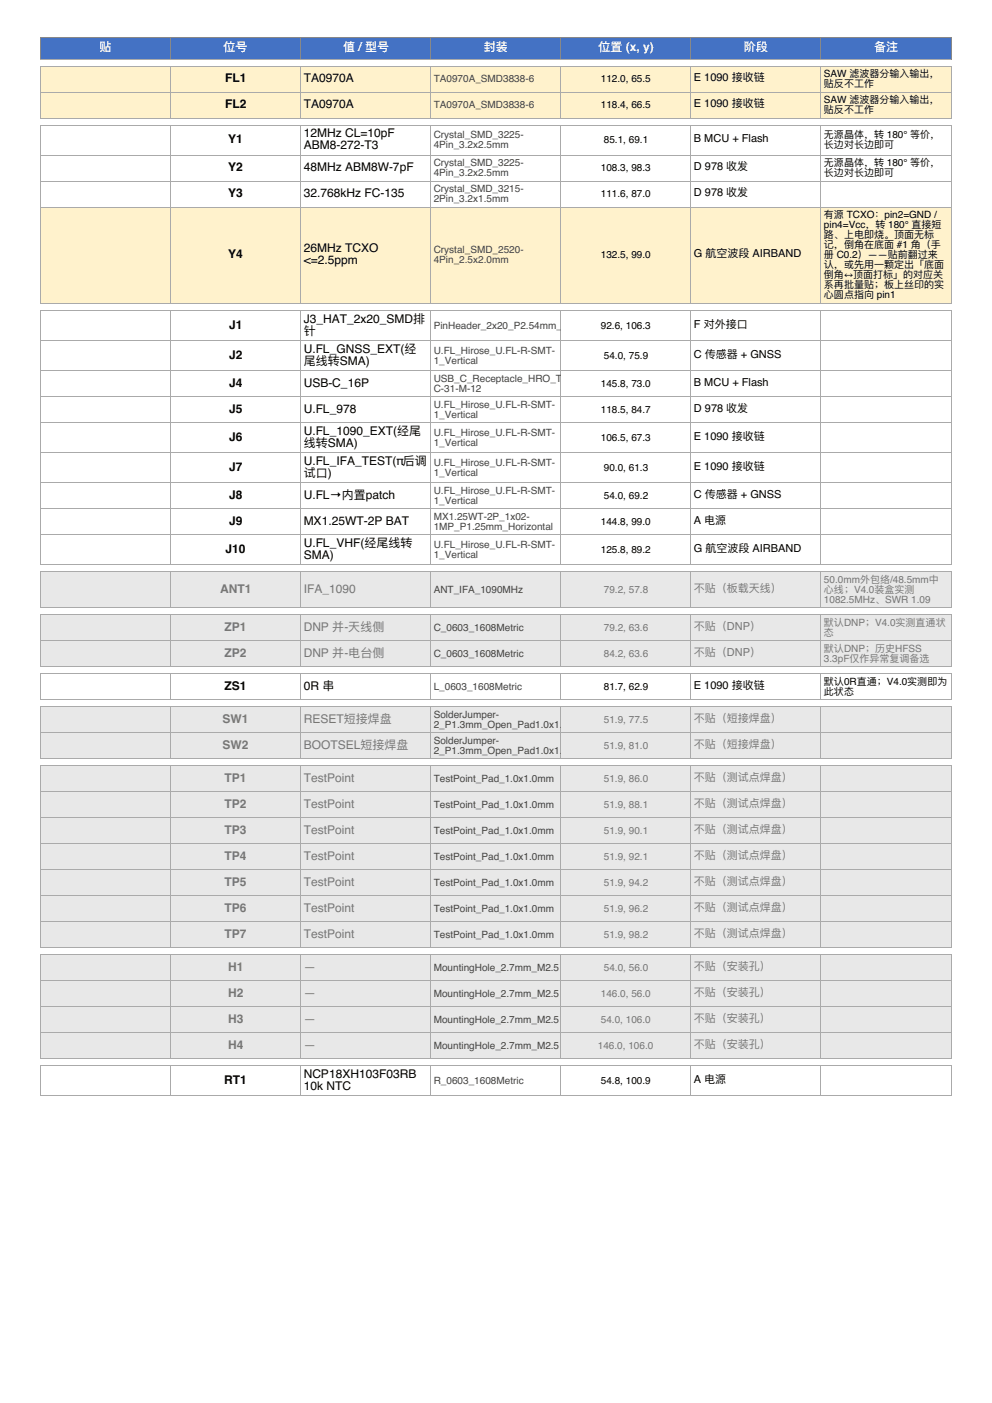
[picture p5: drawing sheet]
<svg xmlns="http://www.w3.org/2000/svg" width="210mm" height="297mm" viewBox="0 0 210 297" stroke-linecap="round" stroke-linejoin="round" font-family="sans-serif">
<defs><g id="words">
<g font-size="2.5" fill="#fff">
<text x="21.1" y="10.9">贴</text>
<text x="47.3" y="10.9">位号</text>
<text x="72.6" y="10.9">值 /型号</text>
<text x="102.4" y="10.9">封装</text>
<text x="126.6" y="10.9">位置 (x, y)</text>
<text x="157.4" y="10.9">阶段</text>
<text x="184.9" y="10.9">备注</text>
</g>
<g font-size="2.5">
<text x="47.6" y="17.5">FL1</text>
<text x="64.3" y="17.5">TA0970A</text>
<text x="47.6" y="23">FL2</text>
<text x="64.3" y="23">TA0970A</text>
<text x="64.3" y="29.1">12MHz CL=10pF</text>
<text x="48.3" y="30.4">Y1</text>
<text x="64.3" y="31.7">ABM8-272-T3</text>
<text x="48.3" y="36.3">Y2</text>
<text x="48.3" y="41.8">Y3</text>
<text x="64.3" y="36.3">48MHz ABM8W-7pF</text>
<text x="64.3" y="41.8">32.768kHz FC-135</text>
<text x="64.3" y="53.5">26MHz TCXO</text>
<text x="48.3" y="54.7">Y4</text>
<text x="64.3" y="56">&lt;=2.5ppm</text>
<text x="48.5" y="69.5">J1</text>
<text x="64.3" y="68.3">J3_HAT_2x20_SMD排</text>
<text x="64.3" y="70.8">针</text>
<text x="48.5" y="75.9">J2</text>
<text x="64.3" y="74.6">U.FL_GNSS_EXT(经</text>
<text x="64.3" y="77.2">尾线转SMA)</text>
<text x="48.5" y="81.8">J4</text>
<text x="64.3" y="81.8">USB-C_16P</text>
<text x="48.5" y="87.3">J5</text>
<text x="64.3" y="87.3">U.FL_978</text>
<text x="48.5" y="93.3">J6</text>
<text x="64.3" y="92">U.FL_1090_EXT(经尾</text>
<text x="64.3" y="94.5">线转SMA)</text>
<text x="48.5" y="99.6">J7</text>
<text x="64.3" y="98.3">U.FL_IFA_TEST(π后调</text>
<text x="64.3" y="100.9">试⼝)</text>
<text x="48.5" y="105.5">J8</text>
<text x="64.3" y="105.5">U.FL→内置patch</text>
<text x="48.5" y="111">J9</text>
<text x="64.3" y="111">MX1.25WT-2P BAT</text>
<text x="47.7" y="117">J10</text>
<text x="64.3" y="115.7">U.FL_VHF(经尾线转</text>
<text x="64.3" y="118.2">SMA)</text>
<text x="47.5" y="146">ZS1</text>
<text x="64.3" y="146">0R 串</text>
<text x="47.4" y="229.4">RT1</text>
<text x="64.3" y="228.1">NCP18XH103F03RB</text>
<text x="64.3" y="230.7">10k NTC</text>
</g>
<g font-size="2.5" fill="#777">
<text x="46.6" y="125.4">ANT1</text>
<text x="64.3" y="125.4">IFA_1090</text>
<text x="47.5" y="133.5">ZP1</text>
<text x="64.3" y="133.5">DNP 并-天线侧</text>
<text x="47.5" y="139">ZP2</text>
<text x="64.3" y="139">DNP 并-电台侧</text>
<text x="47.1" y="153">SW1</text>
<text x="64.3" y="153">RESET短接焊盘</text>
<text x="47.1" y="158.5">SW2</text>
<text x="64.3" y="158.5">BOOTSEL短接焊盘</text>
<text x="47.5" y="165.5">TP1</text>
<text x="64.3" y="165.5">TestPoint</text>
<text x="47.5" y="171">TP2</text>
<text x="64.3" y="171">TestPoint</text>
<text x="47.5" y="176.5">TP3</text>
<text x="64.3" y="176.5">TestPoint</text>
<text x="47.5" y="182">TP4</text>
<text x="64.3" y="182">TestPoint</text>
<text x="47.5" y="187.5">TP5</text>
<text x="64.3" y="187.5">TestPoint</text>
<text x="47.5" y="193">TP6</text>
<text x="64.3" y="193">TestPoint</text>
<text x="47.5" y="198.5">TP7</text>
<text x="64.3" y="198.5">TestPoint</text>
<text x="48.3" y="205.5">H1</text>
<text x="64.3" y="205.5">—</text>
<text x="48.3" y="211">H2</text>
<text x="64.3" y="211">—</text>
<text x="48.3" y="216.5">H3</text>
<text x="48.3" y="222">H4</text>
<text x="64.3" y="216.5">—</text>
<text x="64.3" y="222">—</text>
</g>
<g font-size="2.3">
<text x="146.8" y="17.3">E 1090 接收链</text>
<text x="146.8" y="22.8">E 1090 接收链</text>
<text x="146.8" y="30.2">B MCU + Flash</text>
<text x="146.8" y="36.1">D 978 收发</text>
<text x="146.8" y="41.6">D 978 收发</text>
<text x="146.8" y="54.5">G 航空波段 AIRBAND</text>
<text x="146.8" y="69.3">F 对外接⼝</text>
<text x="146.8" y="75.7">C 传感器 + GNSS</text>
<text x="146.8" y="81.6">B MCU + Flash</text>
<text x="146.8" y="87.1">D 978 收发</text>
<text x="146.8" y="93.1">E 1090 接收链</text>
<text x="146.8" y="99.4">E 1090 接收链</text>
<text x="146.8" y="105.3">C 传感器 + GNSS</text>
<text x="146.8" y="110.8">A 电源</text>
<text x="146.8" y="116.8">G 航空波段 AIRBAND</text>
<text x="146.8" y="145.8">E 1090 接收链</text>
<text x="146.8" y="229.2">A 电源</text>
</g>
<g font-size="2.3" fill="#777">
<text x="146.8" y="125.2">不贴（板载天线）</text>
<text x="146.8" y="133.3">不贴（DNP）</text>
<text x="146.8" y="138.8">不贴（DNP）</text>
<text x="146.8" y="152.8">不贴（短接焊盘）</text>
<text x="146.8" y="158.3">不贴（短接焊盘）</text>
<text x="146.8" y="165.2">不贴（测试点焊盘）</text>
<text x="146.8" y="170.8">不贴（测试点焊盘）</text>
<text x="146.8" y="176.3">不贴（测试点焊盘）</text>
<text x="146.8" y="181.8">不贴（测试点焊盘）</text>
<text x="146.8" y="187.3">不贴（测试点焊盘）</text>
<text x="146.8" y="192.8">不贴（测试点焊盘）</text>
<text x="146.8" y="198.3">不贴（测试点焊盘）</text>
<text x="146.8" y="205.3">不贴（安装孔）</text>
<text x="146.8" y="210.8">不贴（安装孔）</text>
<text x="146.8" y="216.3">不贴（安装孔）</text>
<text x="146.8" y="221.8">不贴（安装孔）</text>
</g>
<g font-size="2.1" fill="#444">
<text x="91.8" y="17.5">TA0970A_SMD3838-6</text>
<text x="91.8" y="23">TA0970A_SMD3838-6</text>
<text x="91.8" y="29.3">Crystal_SMD_3225-</text>
<text x="91.8" y="31.4">4Pin_3.2x2.5mm</text>
<text x="91.8" y="35.2">Crystal_SMD_3225-</text>
<text x="91.8" y="37.4">4Pin_3.2x2.5mm</text>
<text x="91.8" y="40.8">Crystal_SMD_3215-</text>
<text x="91.8" y="42.9">2Pin_3.2x1.5mm</text>
<text x="91.8" y="53.7">Crystal_SMD_2520-</text>
<text x="91.8" y="55.8">4Pin_2.5x2.0mm</text>
<text x="91.8" y="69.5">PinHeader_2x20_P2.54mm_</text>
<text x="118.9" y="69.5">Vertical_SMD</text>
<text x="91.8" y="74.8">U.FL_Hirose_U.FL-R-SMT-</text>
<text x="91.8" y="77">1_Vertical</text>
<text x="91.8" y="80.8">USB_C_Receptacle_HRO_T</text>
<text x="91.8" y="82.9">C-31-M-12</text>
<text x="91.8" y="86.3">U.FL_Hirose_U.FL-R-SMT-</text>
<text x="91.8" y="88.4">1_Vertical</text>
<text x="91.8" y="92.2">U.FL_Hirose_U.FL-R-SMT-</text>
<text x="91.8" y="94.3">1_Vertical</text>
<text x="91.8" y="98.6">U.FL_Hirose_U.FL-R-SMT-</text>
<text x="91.8" y="100.7">1_Vertical</text>
<text x="91.8" y="104.5">U.FL_Hirose_U.FL-R-SMT-</text>
<text x="91.8" y="106.6">1_Vertical</text>
<text x="91.8" y="110">MX1.25WT-2P_1x02-</text>
<text x="91.8" y="112.1">1MP_P1.25mm_Horizontal</text>
<text x="91.8" y="115.9">U.FL_Hirose_U.FL-R-SMT-</text>
<text x="91.8" y="118">1_Vertical</text>
<text x="91.8" y="125.4">ANT_IFA_1090MHz</text>
<text x="91.8" y="133.5">C_0603_1608Metric</text>
<text x="91.8" y="139">C_0603_1608Metric</text>
<text x="91.8" y="146">L_0603_1608Metric</text>
<text x="91.8" y="151.9">SolderJumper-</text>
<text x="91.8" y="154">2_P1.3mm_Open_Pad1.0x1.</text>
<text x="91.8" y="157.4">SolderJumper-</text>
<text x="91.8" y="159.5">2_P1.3mm_Open_Pad1.0x1.</text>
<text x="91.8" y="165.5">TestPoint_Pad_1.0x1.0mm</text>
<text x="91.8" y="171">TestPoint_Pad_1.0x1.0mm</text>
<text x="91.8" y="176.5">TestPoint_Pad_1.0x1.0mm</text>
<text x="91.8" y="182">TestPoint_Pad_1.0x1.0mm</text>
<text x="91.8" y="187.5">TestPoint_Pad_1.0x1.0mm</text>
<text x="91.8" y="193">TestPoint_Pad_1.0x1.0mm</text>
<text x="91.8" y="198.5">TestPoint_Pad_1.0x1.0mm</text>
<text x="91.8" y="205.5">MountingHole_2.7mm_M2.5</text>
<text x="91.8" y="211">MountingHole_2.7mm_M2.5</text>
<text x="91.8" y="216.5">MountingHole_2.7mm_M2.5</text>
<text x="91.8" y="222">MountingHole_2.7mm_M2.5</text>
<text x="91.8" y="229.4">R_0603_1608Metric</text>
</g>
<g font-size="2.1">
<text x="127.1" y="17.5">112.0, 65.5</text>
<text x="174.4" y="16.4">SAW 滤波器分输⼊输出，</text>
<text x="127.1" y="23">118.4, 66.5</text>
<text x="174.4" y="18.5">贴反不⼯作</text>
<text x="174.4" y="21.9">SAW 滤波器分输⼊输出，</text>
<text x="174.4" y="24">贴反不⼯作</text>
<text x="174.4" y="29.3">⽆源晶体，转 180° 等价，</text>
<text x="127.8" y="30.4">85.1, 69.1</text>
<text x="174.4" y="31.4">⻓边对⻓边即可</text>
<text x="174.4" y="35.2">⽆源晶体，转 180° 等价，</text>
<text x="127.1" y="36.3">108.3, 98.3</text>
<text x="127.1" y="41.8">111.6, 87.0</text>
<text x="174.4" y="37.4">⻓边对⻓边即可</text>
<text x="174.4" y="46.3">有源 TCXO：pin2=GND /</text>
<text x="174.4" y="48.4">pin4=Vcc，转 180° 直接短</text>
<text x="174.4" y="50.5">路、上电即烧。顶⾯⽆标</text>
<text x="174.4" y="52.6">记，倒⻆在底⾯ #1 ⻆（⼿</text>
<text x="127.1" y="54.7">132.5, 99.0</text>
<text x="174.4" y="54.7">册 C0.2）——贴前翻过来</text>
<text x="174.4" y="56.8">认，或先⽤⼀颗定出「底⾯</text>
<text x="174.4" y="59">倒⻆↔顶⾯打标」的对应关</text>
<text x="174.4" y="61.1">系再批量贴；板上丝印的实</text>
<text x="174.4" y="63.2">⼼圆点指向 pin1</text>
<text x="127.1" y="69.5">92.6, 106.3</text>
<text x="127.8" y="75.9">54.0, 75.9</text>
<text x="127.1" y="81.8">145.8, 73.0</text>
<text x="127.1" y="87.3">118.5, 84.7</text>
<text x="127.1" y="93.3">106.5, 67.3</text>
<text x="127.8" y="99.6">90.0, 61.3</text>
<text x="127.8" y="105.5">54.0, 69.2</text>
<text x="127.1" y="111">144.8, 99.0</text>
<text x="127.1" y="117">125.8, 89.2</text>
<text x="127.8" y="146">81.7, 62.9</text>
<text x="174.4" y="144.9">默认0R直通；V4.0实测即为</text>
<text x="174.4" y="147">此状态</text>
<text x="127.1" y="229.4">54.8, 100.9</text>
</g>
<g font-size="2.1" fill="#777">
<text x="127.8" y="125.4">79.2, 57.8</text>
<text x="174.4" y="123.3">50.0mm外包络/48.5mm中</text>
<text x="174.4" y="125.4">⼼线；V4.0装盒实测</text>
<text x="174.4" y="127.6">1082.5MHz、SWR 1.09</text>
<text x="127.8" y="133.5">79.2, 63.6</text>
<text x="174.4" y="132.4">默认DNP；V4.0实测直通状</text>
<text x="174.4" y="134.5">态</text>
<text x="174.4" y="137.9">默认DNP；历史HFSS</text>
<text x="127.8" y="139">84.2, 63.6</text>
<text x="174.4" y="140.1">3.3pF仅作异常复调备选</text>
<text x="127.8" y="153">51.9, 77.5</text>
<text x="127.8" y="158.5">51.9, 81.0</text>
<text x="127.8" y="165.5">51.9, 86.0</text>
<text x="127.8" y="171">51.9, 88.1</text>
<text x="127.8" y="176.5">51.9, 90.1</text>
<text x="127.8" y="182">51.9, 92.1</text>
<text x="127.8" y="187.5">51.9, 94.2</text>
<text x="127.8" y="193">51.9, 96.2</text>
<text x="127.8" y="198.5">51.9, 98.2</text>
<text x="127.8" y="205.5">54.0, 56.0</text>
<text x="127.1" y="211">146.0, 56.0</text>
<text x="126.5" y="222">146.0, 106.0</text>
<text x="127.1" y="216.5">54.0, 106.0</text>
</g>
</g></defs>
<g fill="#fff2cc">
<path d="M8.6 14.1h27.5v5.5h-27.5z"/>
<path d="M36.1 14.1h27.5v5.5h-27.5z"/>
<path d="M63.6 14.1h27.5v5.5h-27.5z"/>
<path d="M91.1 14.1h27.6v5.5h-27.6z"/>
<path d="M118.7 14.1h27.5v5.5h-27.5z"/>
<path d="M146.2 14.1h27.5v5.5h-27.5z"/>
<path d="M173.7 14.1h27.5v5.5h-27.5z"/>
<path d="M8.6 19.6h27.5v5.5h-27.5z"/>
<path d="M36.1 19.6h27.5v5.5h-27.5z"/>
<path d="M63.6 19.6h27.5v5.5h-27.5z"/>
<path d="M91.1 19.6h27.6v5.5h-27.6z"/>
<path d="M118.7 19.6h27.5v5.5h-27.5z"/>
<path d="M146.2 19.6h27.5v5.5h-27.5z"/>
<path d="M173.7 19.6h27.5v5.5h-27.5z"/>
<path d="M8.6 43.9h27.5v20.4h-27.5z"/>
<path d="M36.1 43.9h27.5v20.4h-27.5z"/>
<path d="M63.6 43.9h27.5v20.4h-27.5z"/>
<path d="M91.1 43.9h27.6v20.4h-27.6z"/>
<path d="M118.7 43.9h27.5v20.4h-27.5z"/>
<path d="M146.2 43.9h27.5v20.4h-27.5z"/>
<path d="M173.7 43.9h27.5v20.4h-27.5z"/>
</g>
<g fill="#e8e8e8">
<path d="M8.6 121h27.5v7.6h-27.5z"/>
<path d="M36.1 121h27.5v7.6h-27.5z"/>
<path d="M63.6 121h27.5v7.6h-27.5z"/>
<path d="M91.1 121h27.6v7.6h-27.6z"/>
<path d="M118.7 121h27.5v7.6h-27.5z"/>
<path d="M146.2 121h27.5v7.6h-27.5z"/>
<path d="M173.7 121h27.5v7.6h-27.5z"/>
<path d="M8.6 130.1h27.5v5.5h-27.5z"/>
<path d="M36.1 130.1h27.5v5.5h-27.5z"/>
<path d="M63.6 130.1h27.5v5.5h-27.5z"/>
<path d="M91.1 130.1h27.6v5.5h-27.6z"/>
<path d="M118.7 130.1h27.5v5.5h-27.5z"/>
<path d="M146.2 130.1h27.5v5.5h-27.5z"/>
<path d="M173.7 130.1h27.5v5.5h-27.5z"/>
<path d="M8.6 135.6h27.5v5.5h-27.5z"/>
<path d="M36.1 135.6h27.5v5.5h-27.5z"/>
<path d="M63.6 135.6h27.5v5.5h-27.5z"/>
<path d="M91.1 135.6h27.6v5.5h-27.6z"/>
<path d="M118.7 135.6h27.5v5.5h-27.5z"/>
<path d="M146.2 135.6h27.5v5.5h-27.5z"/>
<path d="M173.7 135.6h27.5v5.5h-27.5z"/>
<path d="M8.6 149.6h27.5v5.5h-27.5z"/>
<path d="M36.1 149.6h27.5v5.5h-27.5z"/>
<path d="M63.6 149.6h27.5v5.5h-27.5z"/>
<path d="M91.1 149.6h27.6v5.5h-27.6z"/>
<path d="M118.7 149.6h27.5v5.5h-27.5z"/>
<path d="M146.2 149.6h27.5v5.5h-27.5z"/>
<path d="M173.7 149.6h27.5v5.5h-27.5z"/>
<path d="M8.6 155.1h27.5v5.5h-27.5z"/>
<path d="M36.1 155.1h27.5v5.5h-27.5z"/>
<path d="M63.6 155.1h27.5v5.5h-27.5z"/>
<path d="M91.1 155.1h27.6v5.5h-27.6z"/>
<path d="M118.7 155.1h27.5v5.5h-27.5z"/>
<path d="M146.2 155.1h27.5v5.5h-27.5z"/>
<path d="M173.7 155.1h27.5v5.5h-27.5z"/>
<path d="M8.6 162.1h27.5v5.5h-27.5z"/>
<path d="M36.1 162.1h27.5v5.5h-27.5z"/>
<path d="M63.6 162.1h27.5v5.5h-27.5z"/>
<path d="M91.1 162.1h27.6v5.5h-27.6z"/>
<path d="M118.7 162.1h27.5v5.5h-27.5z"/>
<path d="M146.2 162.1h27.5v5.5h-27.5z"/>
<path d="M173.7 162.1h27.5v5.5h-27.5z"/>
<path d="M8.6 167.6h27.5v5.5h-27.5z"/>
<path d="M36.1 167.6h27.5v5.5h-27.5z"/>
<path d="M63.6 167.6h27.5v5.5h-27.5z"/>
<path d="M91.1 167.6h27.6v5.5h-27.6z"/>
<path d="M118.7 167.6h27.5v5.5h-27.5z"/>
<path d="M146.2 167.6h27.5v5.5h-27.5z"/>
<path d="M173.7 167.6h27.5v5.5h-27.5z"/>
<path d="M8.6 173.1h27.5v5.5h-27.5z"/>
<path d="M36.1 173.1h27.5v5.5h-27.5z"/>
<path d="M63.6 173.1h27.5v5.5h-27.5z"/>
<path d="M91.1 173.1h27.6v5.5h-27.6z"/>
<path d="M118.7 173.1h27.5v5.5h-27.5z"/>
<path d="M146.2 173.1h27.5v5.5h-27.5z"/>
<path d="M173.7 173.1h27.5v5.5h-27.5z"/>
<path d="M8.6 178.6h27.5v5.5h-27.5z"/>
<path d="M36.1 178.6h27.5v5.5h-27.5z"/>
<path d="M63.6 178.6h27.5v5.5h-27.5z"/>
<path d="M91.1 178.6h27.6v5.5h-27.6z"/>
<path d="M118.7 178.6h27.5v5.5h-27.5z"/>
<path d="M146.2 178.6h27.5v5.5h-27.5z"/>
<path d="M173.7 178.6h27.5v5.5h-27.5z"/>
<path d="M8.6 184.1h27.5v5.5h-27.5z"/>
<path d="M36.1 184.1h27.5v5.5h-27.5z"/>
<path d="M63.6 184.1h27.5v5.5h-27.5z"/>
<path d="M91.1 184.1h27.6v5.5h-27.6z"/>
<path d="M118.7 184.1h27.5v5.5h-27.5z"/>
<path d="M146.2 184.1h27.5v5.5h-27.5z"/>
<path d="M173.7 184.1h27.5v5.5h-27.5z"/>
<path d="M8.6 189.6h27.5v5.5h-27.5z"/>
<path d="M36.1 189.6h27.5v5.5h-27.5z"/>
<path d="M63.6 189.6h27.5v5.5h-27.5z"/>
<path d="M91.1 189.6h27.6v5.5h-27.6z"/>
<path d="M118.7 189.6h27.5v5.5h-27.5z"/>
<path d="M146.2 189.6h27.5v5.5h-27.5z"/>
<path d="M173.7 189.6h27.5v5.5h-27.5z"/>
<path d="M8.6 195.1h27.5v5.5h-27.5z"/>
<path d="M36.1 195.1h27.5v5.5h-27.5z"/>
<path d="M63.6 195.1h27.5v5.5h-27.5z"/>
<path d="M91.1 195.1h27.6v5.5h-27.6z"/>
<path d="M118.7 195.1h27.5v5.5h-27.5z"/>
<path d="M146.2 195.1h27.5v5.5h-27.5z"/>
<path d="M173.7 195.1h27.5v5.5h-27.5z"/>
<path d="M8.6 202.1h27.5v5.5h-27.5z"/>
<path d="M36.1 202.1h27.5v5.5h-27.5z"/>
<path d="M63.6 202.1h27.5v5.5h-27.5z"/>
<path d="M91.1 202.1h27.6v5.5h-27.6z"/>
<path d="M118.7 202.1h27.5v5.5h-27.5z"/>
<path d="M146.2 202.1h27.5v5.5h-27.5z"/>
<path d="M173.7 202.1h27.5v5.5h-27.5z"/>
<path d="M8.6 207.6h27.5v5.5h-27.5z"/>
<path d="M36.1 207.6h27.5v5.5h-27.5z"/>
<path d="M63.6 207.6h27.5v5.5h-27.5z"/>
<path d="M91.1 207.6h27.6v5.5h-27.6z"/>
<path d="M118.7 207.6h27.5v5.5h-27.5z"/>
<path d="M146.2 207.6h27.5v5.5h-27.5z"/>
<path d="M173.7 207.6h27.5v5.5h-27.5z"/>
<path d="M8.6 213.1h27.5v5.5h-27.5z"/>
<path d="M36.1 213.1h27.5v5.5h-27.5z"/>
<path d="M63.6 213.1h27.5v5.5h-27.5z"/>
<path d="M91.1 213.1h27.6v5.5h-27.6z"/>
<path d="M118.7 213.1h27.5v5.5h-27.5z"/>
<path d="M146.2 213.1h27.5v5.5h-27.5z"/>
<path d="M173.7 213.1h27.5v5.5h-27.5z"/>
<path d="M8.6 218.6h27.5v5.5h-27.5z"/>
<path d="M36.1 218.6h27.5v5.5h-27.5z"/>
<path d="M63.6 218.6h27.5v5.5h-27.5z"/>
<path d="M91.1 218.6h27.6v5.5h-27.6z"/>
<path d="M118.7 218.6h27.5v5.5h-27.5z"/>
<path d="M146.2 218.6h27.5v5.5h-27.5z"/>
<path d="M173.7 218.6h27.5v5.5h-27.5z"/>
</g>
<g fill="#4472c4">
<path d="M8.6 7.9h27.5v4.7h-27.5z"/>
<path d="M36.1 7.9h27.5v4.7h-27.5z"/>
<path d="M63.6 7.9h27.5v4.7h-27.5z"/>
<path d="M91.1 7.9h27.6v4.7h-27.6z"/>
<path d="M118.7 7.9h27.5v4.7h-27.5z"/>
<path d="M146.2 7.9h27.5v4.7h-27.5z"/>
<path d="M173.7 7.9h27.5v4.7h-27.5z"/>
</g>
<path d="M8.6 7.9h192.6v4.7h-192.6zM36.1 7.9v4.7M63.6 7.9v4.7M91.1 7.9v4.7M118.7 7.9v4.7M146.2 7.9v4.7M173.7 7.9v4.7" fill="none" stroke="#888" stroke-width=".21"/>
<g fill="none" stroke="#aaa" stroke-width=".21">
<path d="M8.6 12.6h192.6M8.6 14.1h192.6v11h-192.6zM8.6 19.6h192.6M36.1 14.1v11M63.6 14.1v11M91.1 14.1v11M118.7 14.1v11M146.2 14.1v11M173.7 14.1v11M8.6 26.6h192.6v37.7h-192.6zM8.6 32.9h192.6M8.6 38.4h192.6"/>
<path d="M36.1 26.6v37.7M63.6 26.6v37.7M91.1 26.6v37.7M118.7 26.6v37.7M146.2 26.6v37.7M173.7 26.6v37.7M8.6 43.9h192.6M8.6 65.7h192.6v53.8h-192.6zM8.6 72.1h192.6M8.6 78.4h192.6M36.1 65.7v53.8M63.6 65.7v53.8"/>
<path d="M91.1 65.7v53.8M118.7 65.7v53.8M146.2 65.7v53.8M173.7 65.7v53.8M8.6 83.9h192.6M8.6 89.5h192.6M8.6 95.8h192.6M8.6 102.2h192.6M8.6 107.7h192.6M8.6 113.2h192.6M8.6 121h192.6v7.6h-192.6zM8.6 130.1h192.6v11h-192.6z"/>
<path d="M8.6 135.6h192.6M36.1 121v7.6M36.1 130.1v11M63.6 121v7.6M63.6 130.1v11M91.1 121v7.6M91.1 130.1v11M118.7 121v7.6M118.7 130.1v11M146.2 121v7.6M146.2 130.1v11M173.7 121v7.6"/>
<path d="M173.7 130.1v11M8.6 142.6h192.6v5.5h-192.6zM8.6 149.6h192.6v11h-192.6zM8.6 155.1h192.6M36.1 142.6v5.5M36.1 149.6v11M63.6 142.6v5.5M63.6 149.6v11M91.1 142.6v5.5M91.1 149.6v11M118.7 142.6v5.5M118.7 149.6v11"/>
<path d="M146.2 142.6v5.5M146.2 149.6v11M173.7 142.6v5.5M173.7 149.6v11M8.6 162.1h192.6v38.5h-192.6zM8.6 167.6h192.6M8.6 173.1h192.6M8.6 178.6h192.6M36.1 162.1v38.5M63.6 162.1v38.5M91.1 162.1v38.5M118.7 162.1v38.5"/>
<path d="M146.2 162.1v38.5M173.7 162.1v38.5M8.6 184.1h192.6M8.6 189.6h192.6M8.6 195.1h192.6M8.6 202.1h192.6v22h-192.6zM8.6 207.6h192.6M8.6 213.1h192.6M8.6 218.6h192.6M36.1 202.1v22M63.6 202.1v22M91.1 202.1v22"/>
<path d="M118.7 202.1v22M146.2 202.1v22M173.7 202.1v22M8.6 225.6h192.6v6.3h-192.6zM36.1 225.6v6.3M63.6 225.6v6.3M91.1 225.6v6.3M118.7 225.6v6.3M146.2 225.6v6.3M173.7 225.6v6.3"/>
</g>
<use href="#words"/>
</svg>
